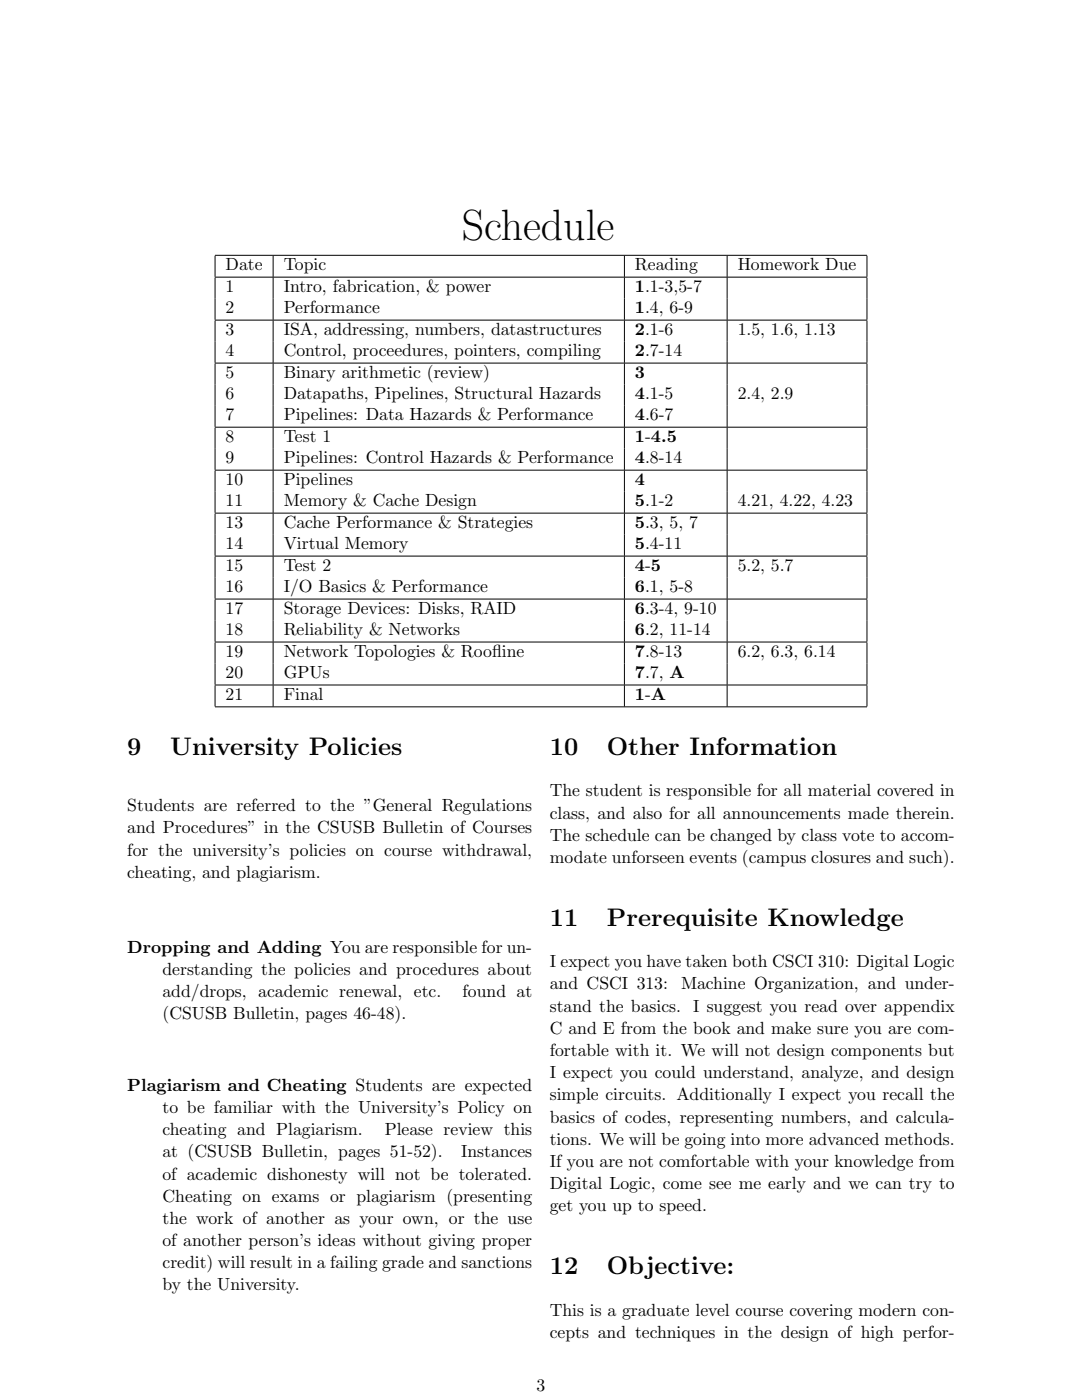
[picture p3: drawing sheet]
<svg xmlns="http://www.w3.org/2000/svg" width="216mm" height="279mm" viewBox="0 0 216 279" stroke-linecap="round" stroke-linejoin="round" font-family="sans-serif">
<defs><g id="words">
<text font-size="8.7" x="92.1" y="48">Schedule</text>
<g font-size="5.1">
<text x="25.4" y="150.7">9</text>
<text x="33.9" y="150.7">University Policies</text>
<text x="109.7" y="150.7">10</text>
<text x="121.1" y="150.7">Other Information</text>
<text x="109.7" y="184.8">11</text>
<text x="121.1" y="184.8">Prerequisite Knowledge</text>
<text x="109.7" y="254.3">12</text>
<text x="121.1" y="254.3">Objective:</text>
</g>
<g font-size="3.5">
<text x="45" y="54">Date</text>
<text x="56.6" y="54">Topic</text>
<text x="126.7" y="54">Reading</text>
<text x="147.2" y="54">Homework Due</text>
<text x="45" y="58.3">1</text>
<text x="56.6" y="58.3">Intro, fabrication, &amp; power</text>
<text x="126.7" y="58.3">1.1-3,5-7</text>
<text x="45" y="62.6">2</text>
<text x="56.6" y="62.6">Performance</text>
<text x="126.7" y="62.6">1.4, 6-9</text>
<text x="45" y="66.9">3</text>
<text x="45" y="71.1">4</text>
<text x="56.6" y="66.9">ISA, addressing, numbers, datastructures</text>
<text x="56.6" y="71.1">Control, proceedures, pointers, compiling</text>
<text x="126.7" y="66.9">2.1-6</text>
<text x="126.7" y="71.1">2.7-14</text>
<text x="147.2" y="66.9">1.5, 1.6, 1.13</text>
<text x="45" y="75.5">5</text>
<text x="56.6" y="75.5">Binary arithmetic (review)</text>
<text x="126.7" y="75.5">3</text>
<text x="45" y="79.7">6</text>
<text x="45" y="83.9">7</text>
<text x="56.6" y="79.7">Datapaths, Pipelines, Structural Hazards</text>
<text x="56.6" y="83.9">Pipelines: Data Hazards &amp; Performance</text>
<text x="126.7" y="79.7">4.1-5</text>
<text x="126.7" y="83.9">4.6-7</text>
<text x="147.2" y="79.7">2.4, 2.9</text>
<text x="45" y="88.3">8</text>
<text x="56.6" y="88.3">Test 1</text>
<text x="126.7" y="88.3">1-4.5</text>
<text x="45" y="92.5">9</text>
<text x="56.6" y="92.5">Pipelines: Control Hazards &amp; Performance</text>
<text x="126.7" y="92.5">4.8-14</text>
<text x="45" y="96.9">10</text>
<text x="45" y="101.1">11</text>
<text x="56.6" y="96.9">Pipelines</text>
<text x="56.6" y="101.1">Memory &amp; Cache Design</text>
<text x="126.7" y="96.9">4</text>
<text x="126.7" y="101.1">5.1-2</text>
<text x="147.2" y="101.1">4.21, 4.22, 4.23</text>
<text x="45" y="105.4">13</text>
<text x="56.6" y="105.4">Cache Performance &amp; Strategies</text>
<text x="126.7" y="105.4">5.3, 5, 7</text>
<text x="45" y="109.6">14</text>
<text x="56.6" y="109.6">Virtual Memory</text>
<text x="126.7" y="109.6">5.4-11</text>
<text x="45" y="114">15</text>
<text x="45" y="118.2">16</text>
<text x="56.6" y="114">Test 2</text>
<text x="56.6" y="118.2">I/O Basics &amp; Performance</text>
<text x="126.7" y="114">4-5</text>
<text x="126.7" y="118.2">6.1, 5-8</text>
<text x="147.2" y="114">5.2, 5.7</text>
<text x="45" y="122.6">17</text>
<text x="56.6" y="122.6">Storage Devices: Disks, RAID</text>
<text x="126.7" y="122.6">6.3-4, 9-10</text>
<text x="45" y="126.8">18</text>
<text x="45" y="131.2">19</text>
<text x="56.6" y="126.8">Reliability &amp; Networks</text>
<text x="56.6" y="131.2">Network Topologies &amp; Roof</text>
<text x="98.2" y="131.2">line</text>
<text x="126.7" y="126.8">6.2, 11-14</text>
<text x="126.7" y="131.2">7.8-13</text>
<text x="147.2" y="131.2">6.2, 6.3, 6.14</text>
<text x="45" y="135.4">20</text>
<text x="56.6" y="135.4">GPUs</text>
<text x="126.7" y="135.4">7.7, A</text>
<text x="45" y="139.7">21</text>
<text x="56.6" y="139.7">Final</text>
<text x="126.7" y="139.7">1-A</text>
<text x="25.4" y="161.9">Students are referred to the ”General Regulations</text>
<text x="109.7" y="159">The student is responsible for all material covered in</text>
<text x="25.4" y="166.3">and Procedures” in the CSUSB Bulletin of Courses</text>
<text x="109.7" y="163.4">class, and also for all announcements made therein.</text>
<text x="109.7" y="167.8">The schedule can be changed by class vote to accom-</text>
<text x="25.4" y="170.7">for the university’s policies on course withdrawal,</text>
<text x="109.7" y="172.2">modate unforseen events (campus closures and such).</text>
<text x="25.4" y="175.2">cheating, and plagiarism.</text>
<text x="25.4" y="190.1">Dropping and Adding You are responsible for un-</text>
<text x="32.4" y="194.6">derstanding the policies and procedures about</text>
<text x="109.7" y="193">I expect you have taken both CSCI 310: Digital Logic</text>
<text x="109.7" y="197.5">and CSCI 313:</text>
<text x="135.9" y="197.5">Machine Organization, and under-</text>
<text x="32.4" y="199">add/drops, academic renewal, etc.</text>
<text x="32.4" y="203.4">(CSUSB Bulletin, pages 46-48).</text>
<text x="92.3" y="199">found at</text>
<text x="109.7" y="201.9">stand the basics. I suggest you read over appendix</text>
<text x="109.7" y="206.3">C and E from the book and make sure you are com-</text>
<text x="109.7" y="210.8">fortable with it. We will not design components but</text>
<text x="109.7" y="215.2">I expect you could understand, analyze, and design</text>
<text x="25.4" y="217.7">Plagiarism and Cheating Students are expected</text>
<text x="109.7" y="219.6">simple circuits. Additionally I expect you recall the</text>
<text x="32.4" y="222.1">to be familiar with the University’s Policy on</text>
<text x="32.4" y="226.5">cheating and Plagiarism.</text>
<text x="76.8" y="226.5">Please review this</text>
<text x="109.7" y="224">basics of codes, representing numbers, and calcula-</text>
<text x="32.4" y="231">at (CSUSB Bulletin, pages 51-52).</text>
<text x="92" y="231">Instances</text>
<text x="109.7" y="228.5">tions. We will be going into more advanced methods.</text>
<text x="109.7" y="232.9">If you are not comfortable with your knowledge from</text>
<text x="32.4" y="235.4">of academic dishonesty will not be tolerated.</text>
<text x="32.4" y="239.8">Cheating on exams or plagiarism (presenting</text>
<text x="109.7" y="237.3">Digital Logic, come see me early and we can try to</text>
<text x="32.4" y="244.3">the work of another as your own, or the use</text>
<text x="109.7" y="241.8">get you up to speed.</text>
<text x="32.4" y="248.7">of another person’s ideas without giving proper</text>
<text x="32.4" y="253.1">credit) will result in a failing grade and sanctions</text>
<text x="32.4" y="257.5">by the University.</text>
<text x="109.7" y="262.6">This is a graduate level course covering modern con-</text>
<text x="109.7" y="267">cepts and techniques in the design of high perfor-</text>
<text x="107.1" y="277.5">3</text>
</g>
</g></defs>
<g fill="none" stroke="#000" stroke-width=".2">
<path d="M42.9 51h130.1M42.9 55.3h130.1M42.9 51v4.2M42.9 55.4v8.4M54.5 51v4.2M54.5 55.4v8.4M124.6 51v4.2M124.6 55.4v8.4M145.1 51v4.2M145.1 55.4v8.4M173 51v4.2M173 55.4v8.4"/>
<path d="M42.9 63.9h130.1M42.9 72.5h130.1M42.9 64v8.4M42.9 72.5v12.7M54.5 64v8.4M54.5 72.5v12.7M124.6 64v8.4M124.6 72.5v12.7M145.1 64v8.4M145.1 72.5v12.7M173 64v8.4M173 72.5v12.7"/>
<path d="M42.9 85.3h130.1M42.9 93.8h130.1M42.9 85.3v8.5M42.9 93.9v8.4M54.5 85.3v8.5M54.5 93.9v8.4M124.6 85.3v8.5M124.6 93.9v8.4M145.1 85.3v8.5M145.1 93.9v8.4M173 85.3v8.5M173 93.9v8.4"/>
<path d="M42.9 102.4h130.1M42.9 111h130.1M42.9 119.6h130.1M42.9 102.5v8.4M42.9 111.1v8.4M42.9 119.6v8.5M54.5 102.5v8.4M54.5 111.1v8.4M54.5 119.6v8.5M124.6 102.5v8.4M124.6 111.1v8.4M124.6 119.6v8.5"/>
<path d="M145.1 102.5v8.4M145.1 111.1v8.4M145.1 119.6v8.5M173 102.5v8.4M173 111.1v8.4M173 119.6v8.5M42.9 128.1h130.1M42.9 136.7h130.1M42.9 128.2v8.4M42.9 136.8v4.2M54.5 128.2v8.4M54.5 136.8v4.2"/>
<path d="M124.6 128.2v8.4M124.6 136.8v4.2M145.1 128.2v8.4M145.1 136.8v4.2M173 128.2v8.4M173 136.8v4.2M42.9 141.1h130.1"/>
</g>
<use href="#words"/>
</svg>
